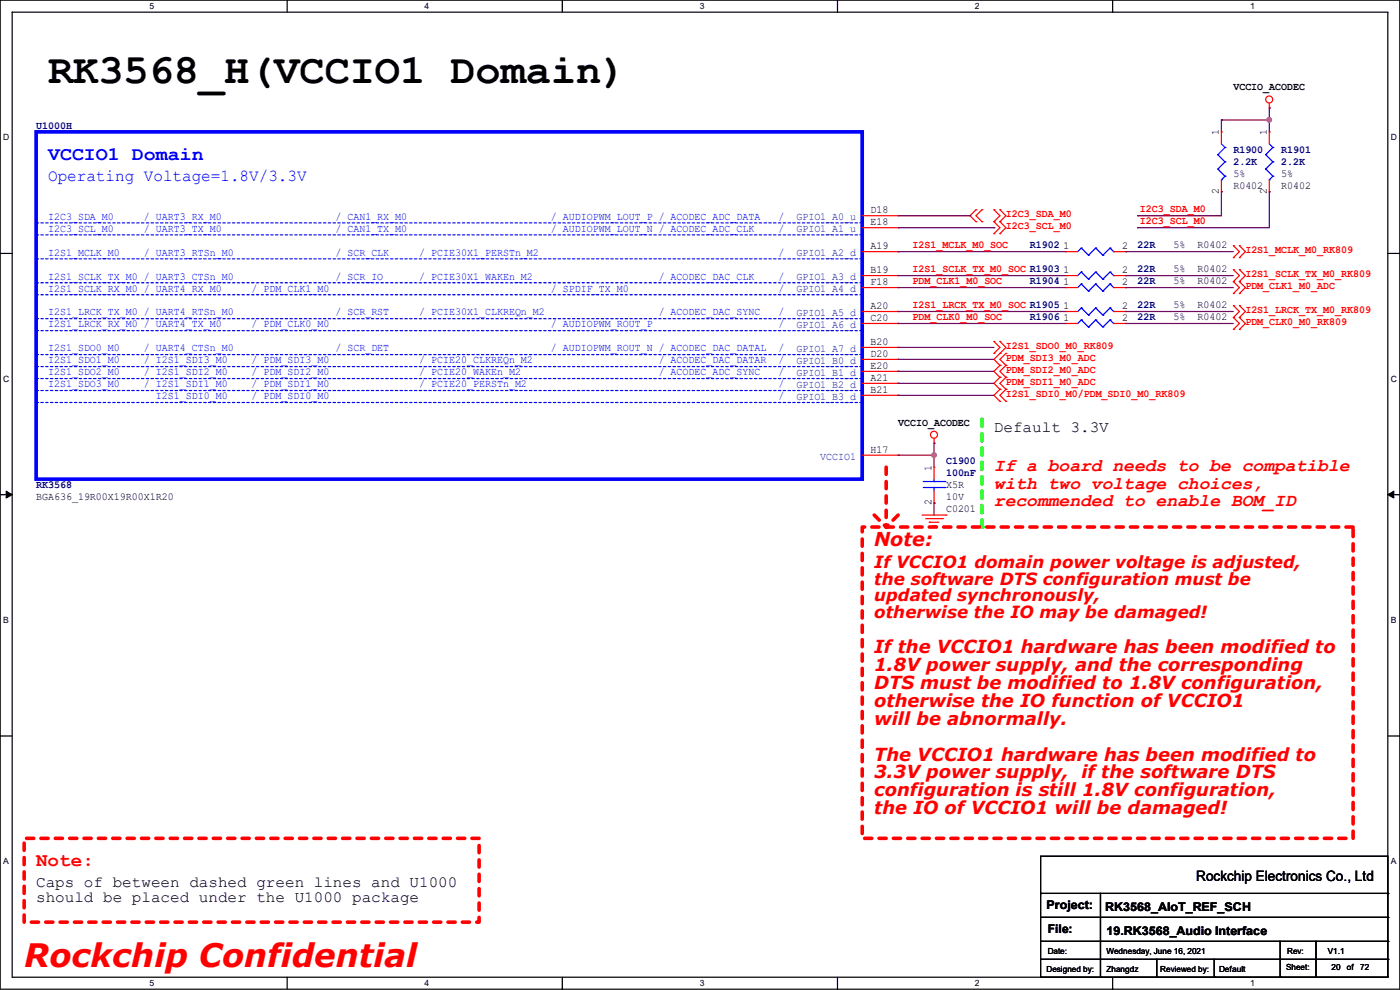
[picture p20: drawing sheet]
<svg xmlns="http://www.w3.org/2000/svg" width="297mm" height="210mm" viewBox="0 0 297 210" stroke-linecap="round" stroke-linejoin="round" font-family="sans-serif">
<defs><g id="words">
<text font-size="8.9" x="10.2" y="17.6">RK3568_H(VCCIO1 Domain)</text>
<text font-size="6.9" fill="#f00" x="5.1" y="205.1">Rockchip Confidential</text>
<text font-size="4.1" fill="#00f" x="10.2" y="34">VCCIO1 Domain</text>
<g font-size="4.1" fill="#f00">
<text x="185.5" y="115.9">Note:</text>
<text x="7.7" y="183.8">Note:</text>
</g>
<g font-size="3.8" fill="#f00">
<text x="210.9" y="99.8">If a board needs to be compatible</text>
<text x="210.9" y="103.6">with two voltage choices,</text>
<text x="210.9" y="107.4">recommended to enable BOM_ID</text>
<text x="185.5" y="138.5">If the VCCIO1 hardware has been modified to</text>
<text x="185.5" y="142.3">1.8V power supply, and the corresponding</text>
<text x="185.5" y="146.1">DTS must be modified to 1.8V configuration,</text>
<text x="185.5" y="149.9">otherwise the IO function of VCCIO1</text>
<text x="185.5" y="153.7">will be abnormally.</text>
<text x="185.5" y="161.3">The VCCIO1 hardware has been modified to</text>
<text x="185.5" y="165.1">3.3V power supply, if the software DTS</text>
<text x="185.5" y="169">configuration is still 1.8V configuration,</text>
<text x="185.5" y="172.8">the IO of VCCIO1 will be damaged!</text>
</g>
<text font-size="3.6" fill="#00f" x="10.2" y="38.4">Operating Voltage=1.8V/3.3V</text>
<g font-size="3.6" fill="#f00">
<text x="185.5" y="120.4">If VCCIO1 domain power voltage is adjusted,</text>
<text x="185.5" y="124">the software DTS configuration must be</text>
<text x="185.5" y="127.6">updated synchronously,</text>
<text x="185.5" y="131.1">otherwise the IO may be damaged!</text>
</g>
<g font-size="3.3">
<text x="210.9" y="91.6">Default 3.3V</text>
<text x="7.7" y="188.1">Caps of between dashed green lines and U1000</text>
<text x="7.7" y="191.4">should be placed under the U1000 package</text>
</g>
<text font-size="3" x="253.8" y="186.9">Rockchip Electronics Co., Ltd</text>
<g font-size="2.5">
<text x="222" y="192.9">Project:</text>
<text x="222.3" y="198">File:</text>
<text x="234.5" y="193.2">RK3568_AIoT_REF_SCH</text>
<text x="234.7" y="198.2">19.RK3568_Audio Interface</text>
</g>
<g font-size="2.3">
<text x="261.7" y="19.2">VCCIO_ACODEC</text>
<text x="258.6" y="28.7" transform="rotate(-90 258.6 28.7)">1</text>
<text x="268.7" y="28.7" transform="rotate(-90 268.7 28.7)">1</text>
<text x="258.6" y="41.2" transform="rotate(-90 258.6 41.2)">2</text>
<text x="261.7" y="40">R0402</text>
<text x="261.7" y="37.5">5%</text>
<text x="268.7" y="41.2" transform="rotate(-90 268.7 41.2)">2</text>
<text x="271.8" y="40">R0402</text>
<text x="271.8" y="37.5">5%</text>
<text x="184.7" y="45.2">D18</text>
<text x="184.7" y="47.8">E18</text>
<text x="184.7" y="52.8">A19</text>
<text x="225.6" y="52.8">1</text>
<text x="238" y="52.8">2</text>
<text x="249" y="52.7">5%</text>
<text x="254" y="52.7">R0402</text>
<text x="184.7" y="57.9">B19</text>
<text x="225.6" y="57.9">1</text>
<text x="238" y="57.9">2</text>
<text x="249" y="57.8">5%</text>
<text x="254" y="57.8">R0402</text>
<text x="184.7" y="60.5">F18</text>
<text x="184.7" y="65.5">A20</text>
<text x="225.6" y="60.5">1</text>
<text x="225.6" y="65.5">1</text>
<text x="238" y="60.5">2</text>
<text x="238" y="65.5">2</text>
<text x="249" y="60.3">5%</text>
<text x="249" y="65.4">5%</text>
<text x="254" y="60.3">R0402</text>
<text x="254" y="65.4">R0402</text>
<text x="184.7" y="68.1">C20</text>
<text x="225.6" y="68.1">1</text>
<text x="238" y="68.1">2</text>
<text x="249" y="67.9">5%</text>
<text x="254" y="67.9">R0402</text>
<text x="184.7" y="73.2">B20</text>
<text x="184.7" y="75.7">D20</text>
<text x="184.7" y="78.2">E20</text>
<text x="184.7" y="80.8">A21</text>
<text x="184.7" y="83.3">B21</text>
<text x="190.5" y="90.3">VCCIO_ACODEC</text>
<text x="184.7" y="96">H17</text>
<text x="197.6" y="99.9" transform="rotate(-90 197.6 99.9)">1</text>
<text x="7.7" y="106">BGA636_19R00X19R00X1R20</text>
<text x="197.6" y="107.2" transform="rotate(-90 197.6 107.2)">2</text>
<text x="200.7" y="103.5">X5R</text>
<text x="200.7" y="106">10V</text>
<text x="200.7" y="108.6">C0201</text>
</g>
<g font-size="2.3" fill="#000080">
<text x="7.7" y="27.3">U1000H</text>
<text x="261.7" y="32.4">R1900</text>
<text x="261.7" y="34.9">2.2K</text>
<text x="271.8" y="32.4">R1901</text>
<text x="271.8" y="34.9">2.2K</text>
<text x="218.5" y="52.7">R1902</text>
<text x="241.3" y="52.7">22R</text>
<text x="241.3" y="57.8">22R</text>
<text x="218.5" y="60.3">R1904</text>
<text x="241.3" y="60.3">22R</text>
<text x="241.3" y="65.4">22R</text>
<text x="218.5" y="67.9">R1906</text>
<text x="241.3" y="67.9">22R</text>
<text x="200.7" y="98.4">C1900</text>
<text x="200.7" y="101">100nF</text>
<text x="7.7" y="103.5">RK3568</text>
</g>
<g font-size="2.3" fill="#00f">
<text x="10.2" y="46.6">I2C3_SDA_M0</text>
<text x="30.5" y="46.6">/ UART3_RX_M0</text>
<text x="71.2" y="46.6">/ CAN1_RX_M0</text>
<text x="116.9" y="46.6">/ AUDIOPWM_LOUT_P / ACODEC_ADC_DATA</text>
<text x="165.1" y="46.6">/</text>
<text x="10.2" y="49.1">I2C3_SCL_M0</text>
<text x="30.5" y="49.1">/ UART3_TX_M0</text>
<text x="71.2" y="49.1">/ CAN1_TX_M0</text>
<text x="116.9" y="49.1">/ AUDIOPWM_LOUT_N / ACODEC_ADC_CLK</text>
<text x="165.1" y="49.1">/</text>
<text x="10.2" y="59.3">I2S1_SCLK_TX_M0 / UART3_CTSn_M0</text>
<text x="10.2" y="54.2">I2S1_MCLK_M0</text>
<text x="30.5" y="54.2">/ UART3_RTSn_M0</text>
<text x="71.2" y="54.2">/ SCR_CLK</text>
<text x="71.2" y="59.3">/ SCR_IO</text>
<text x="88.9" y="59.3">/ PCIE30X1_WAKEn_M2</text>
<text x="88.9" y="54.2">/ PCIE30X1_PERSTn_M2</text>
<text x="139.7" y="59.3">/ ACODEC_DAC_CLK</text>
<text x="165.1" y="54.2">/</text>
<text x="165.1" y="59.3">/</text>
<text x="10.2" y="61.8">I2S1_SCLK_RX_M0 / UART4_RX_M0</text>
<text x="53.4" y="61.8">/ PDM_CLK1_M0</text>
<text x="116.9" y="61.8">/ SPDIF_TX_M0</text>
<text x="165.1" y="61.8">/</text>
<text x="10.2" y="66.9">I2S1_LRCK_TX_M0 / UART4_RTSn_M0</text>
<text x="10.2" y="69.5">I2S1_LRCK_RX_M0 / UART4_TX_M0</text>
<text x="53.4" y="69.5">/ PDM_CLK0_M0</text>
<text x="71.2" y="66.9">/ SCR_RST</text>
<text x="88.9" y="66.9">/ PCIE30X1_CLKREQn_M2</text>
<text x="116.9" y="69.5">/ AUDIOPWM_ROUT_P</text>
<text x="139.7" y="66.9">/ ACODEC_DAC_SYNC</text>
<text x="165.1" y="69.5">/</text>
<text x="165.1" y="66.9">/</text>
<text x="10.2" y="77.1">I2S1_SDO1_M0</text>
<text x="10.2" y="74.5">I2S1_SDO0_M0</text>
<text x="30.5" y="77.1">/ I2S1_SDI3_M0</text>
<text x="30.5" y="74.5">/ UART4_CTSn_M0</text>
<text x="53.4" y="77.1">/ PDM_SDI3_M0</text>
<text x="71.2" y="74.5">/ SCR_DET</text>
<text x="88.9" y="77.1">/ PCIE20_CLKREQn_M2</text>
<text x="116.9" y="74.5">/ AUDIOPWM_ROUT_N / ACODEC_DAC_DATAL</text>
<text x="139.7" y="77.1">/ ACODEC_DAC_DATAR</text>
<text x="165.1" y="77.1">/</text>
<text x="165.1" y="74.5">/</text>
<text x="10.2" y="82.2">I2S1_SDO3_M0</text>
<text x="10.2" y="79.6">I2S1_SDO2_M0</text>
<text x="30.5" y="79.6">/ I2S1_SDI2_M0</text>
<text x="30.5" y="82.2">/ I2S1_SDI1_M0</text>
<text x="53.4" y="82.2">/ PDM_SDI1_M0</text>
<text x="53.4" y="79.6">/ PDM_SDI2_M0</text>
<text x="88.9" y="82.2">/ PCIE20_PERSTn_M2</text>
<text x="88.9" y="79.6">/ PCIE20_WAKEn_M2</text>
<text x="139.7" y="79.6">/ ACODEC_ADC_SYNC</text>
<text x="165.1" y="82.2">/</text>
<text x="165.1" y="79.6">/</text>
<text x="33.1" y="84.7">I2S1_SDI0_M0</text>
<text x="53.4" y="84.7">/ PDM_SDI0_M0</text>
<text x="165.1" y="84.7">/</text>
</g>
<g font-size="2.3" fill="#004080">
<text x="169" y="46.7">GPIO1_A0_u</text>
<text x="169" y="49.2">GPIO1_A1_u</text>
<text x="169" y="54.3">GPIO1_A2_d</text>
<text x="169" y="59.4">GPIO1_A3_d</text>
<text x="169" y="61.9">GPIO1_A4_d</text>
<text x="169" y="67">GPIO1_A5_d</text>
<text x="169" y="69.6">GPIO1_A6_d</text>
<text x="169" y="74.6">GPIO1_A7_d</text>
<text x="169" y="77.2">GPIO1_B0_d</text>
<text x="169" y="79.7">GPIO1_B1_d</text>
<text x="169" y="82.3">GPIO1_B2_d</text>
<text x="169" y="84.8">GPIO1_B3_d</text>
<text x="174" y="97.5">VCCIO1</text>
</g>
<g font-size="2.3" fill="#f00">
<text x="213.4" y="46.1">I2C3_SDA_M0</text>
<text x="241.9" y="45">I2C3_SDA_M0</text>
<text x="241.9" y="47.6">I2C3_SCL_M0</text>
<text x="193.6" y="52.7">I2S1_MCLK_M0_SOC</text>
<text x="213.4" y="48.6">I2C3_SCL_M0</text>
<text x="264.2" y="53.7">I2S1_MCLK_M0_RK809</text>
<text x="193.6" y="57.7">I2S1_SCLK_TX_M0_SOC R1903</text>
<text x="264.2" y="58.8">I2S1_SCLK_TX_M0_RK809</text>
<text x="193.6" y="65.4">I2S1_LRCK_TX_M0_SOC R1905</text>
<text x="193.6" y="60.3">PDM_CLK1_M0_SOC</text>
<text x="264.2" y="61.3">PDM_CLK1_M0_ADC</text>
<text x="193.6" y="67.9">PDM_CLK0_M0_SOC</text>
<text x="264.2" y="69">PDM_CLK0_M0_RK809</text>
<text x="264.2" y="66.4">I2S1_LRCK_TX_M0_RK809</text>
<text x="213.4" y="74">I2S1_SDO0_M0_RK809</text>
<text x="213.4" y="76.6">PDM_SDI3_M0_ADC</text>
<text x="213.4" y="79.1">PDM_SDI2_M0_ADC</text>
<text x="213.4" y="81.7">PDM_SDI1_M0_ADC</text>
<text x="213.4" y="84.2">I2S1_SDI0_M0/PDM_SDI0_M0_RK809</text>
</g>
<g font-size="1.8">
<text x="31.7" y="1.9">5</text>
<text x="90.1" y="1.9">4</text>
<text x="148.5" y="1.9">3</text>
<text x="206.8" y="1.9">2</text>
<text x="265.2" y="1.9">1</text>
<text x=".7" y="29.8">D</text>
<text x="295.1" y="29.8">D</text>
<text x=".7" y="80.9">C</text>
<text x="295.1" y="80.9">C</text>
<text x=".7" y="132.1">B</text>
<text x="295.1" y="132.1">B</text>
<text x=".7" y="183.3">A</text>
<text x="295.1" y="183.3">A</text>
<text x="222.3" y="202.3">Date:</text>
<text x="234.7" y="202.3">Wednesday, June 16, 2021</text>
<text x="273.1" y="202.3">Rev:</text>
<text x="281.7" y="202.3">V1.1</text>
<text x="31.7" y="209.2">5</text>
<text x="90.1" y="209.2">4</text>
<text x="148.5" y="209.2">3</text>
<text x="206.8" y="209.2">2</text>
<text x="222" y="206.1">Designed by:</text>
<text x="234.7" y="206.1">Zhangdz</text>
<text x="246.2" y="206.1">Reviewed by:</text>
<text x="258.6" y="206.1">Default</text>
<text x="265.2" y="209.2">1</text>
<text x="272.8" y="205.9">Sheet:</text>
<text x="282.5" y="205.9">20</text>
<text x="285.7" y="205.9">of</text>
<text x="288.6" y="205.9">72</text>
</g>
</g></defs>
<path d="M0 0h297v209.8h-297zM2.6 2.6h291.8v204.7h-291.8z" fill="none" stroke="#000" stroke-width=".25"/>
<g fill="#fff">
<path d="M31.7 .3h1v2h-1z"/>
<path d="M31.7 207.6h1v1.9h-1z"/>
</g>
<path d="M60.9 0v2.6M60.9 207.3v2.5" fill="none" stroke="#000" stroke-width=".25"/>
<g fill="#fff">
<path d="M90.1 .3h1v2h-1z"/>
<path d="M90.1 207.6h1v1.9h-1z"/>
</g>
<path d="M119.3 0v2.6M119.3 207.3v2.5" fill="none" stroke="#000" stroke-width=".25"/>
<g fill="#fff">
<path d="M148.5 .3h.9v2h-.9z"/>
<path d="M148.5 207.6h.9v1.9h-.9z"/>
</g>
<path d="M177.7 0v2.6M177.7 207.3v2.5" fill="none" stroke="#000" stroke-width=".25"/>
<g fill="#fff">
<path d="M206.8 .3h1v2h-1z"/>
<path d="M206.8 207.6h1v1.9h-1z"/>
</g>
<path d="M236.1 0v2.6M236.1 207.3v2.5" fill="none" stroke="#000" stroke-width=".25"/>
<g fill="#fff">
<path d="M265.2 .3h1v2h-1z"/>
<path d="M265.2 207.6h1v1.9h-1z"/>
<path d="M.7 28.2h1.2v1.9h-1.2z"/>
<path d="M295.1 28.2h1.2v1.9h-1.2z"/>
<path d="M.7 79.3h1.2v2h-1.2z"/>
<path d="M295.1 79.3h1.2v2h-1.2z"/>
</g>
<path d="M0 53.8h2.6M294.4 53.8h2.6" fill="none" stroke="#000" stroke-width=".25"/>
<g fill="#fff">
<path d="M.7 130.5h1.2v2h-1.2z"/>
<path d="M295.1 130.5h1.1v2h-1.1z"/>
</g>
<path d="M0 104.9h2.6M294.4 104.9h2.6" fill="none" stroke="#000" stroke-width=".25"/>
<path d="M1.3 104.2l1.3 .7-1.3 .8zM294.4 104.9l1.3-.7v1.5z" fill="#000" stroke="#000" stroke-width=".21"/>
<g fill="#fff">
<path d="M.7 181.7h1.2v2h-1.2z"/>
<path d="M295.1 181.7h1.1v2h-1.1z"/>
</g>
<path d="M0 156.1h2.6M294.4 156.1h2.6" fill="none" stroke="#000" stroke-width=".25"/>
<path d="M5.1 177.8h96.5v17.8h-96.5z" fill="none" stroke="#f00" stroke-width=".76" stroke-dasharray="1.5 1.5"/>
<path d="M208.3 88.9v22.9" fill="none" stroke="#0f0" stroke-width=".76" stroke-dasharray="1.5 1.5"/>
<circle cx="208.3" cy="111.8" r=".38" fill="#0f0" stroke-dasharray="1.5 1.5"/>
<path d="M182.9 111.8h104.2v66h-104.2zM190.5 109.3l-2.5 2.5" fill="none" stroke="#f00" stroke-width=".76" stroke-dasharray="1.5 1.5"/>
<circle cx="188" cy="111.8" r=".38" fill="#f00" stroke-dasharray="1.5 1.5"/>
<path d="M185.5 109.3l2.5 2.5" fill="none" stroke="#f00" stroke-width=".76" stroke-dasharray="1.5 1.5"/>
<circle cx="188" cy="111.8" r=".38" fill="#f00" stroke-dasharray="1.5 1.5"/>
<path d="M188 99.1v12.7" fill="none" stroke="#f00" stroke-width=".76" stroke-dasharray="1.5 1.5"/>
<circle cx="188" cy="111.8" r=".38" fill="#f00" stroke-dasharray="1.5 1.5"/>
<g fill="none" stroke="#f00" stroke-width=".25">
<path d="M259.1 28h.1M259.1 28v2.5M259.1 38.1v2.6M269.3 22.9h.1M269.3 28h.1M269.3 21.9v1M269.3 28v2.5M269.3 38.1v2.6M182.9 53.4h7.6M182.9 58.5h7.6M182.9 45.8h7.6M182.9 48.3h7.6"/>
<path d="M190.5 45.8h.1M190.5 48.3h.1M190.5 53.4h.1M190.5 58.5h.1M207.1 47h.1M207.1 44.5h.1M207.1 44.5l-1.3 1.3 1.3 1.2M208.3 44.5h.1M208.3 47h.1M208.3 44.5l-1.2 1.3 1.2 1.2M210.9 44.5h.1M210.9 47h.1"/>
<path d="M210.9 49.6h.1M210.9 44.5l1.2 1.3-1.2 1.2M210.9 47l1.2 1.3-1.2 1.3M212.1 44.5h.1M212.1 47h.1M212.1 49.6h.1M212.1 44.5l1.3 1.3-1.3 1.2M212.1 47l1.3 1.3-1.3 1.3M226.1 53.4h.1M226.1 58.5h.1M226.1 53.4h2.5M226.1 58.5h2.5"/>
<path d="M236.3 53.4h2.5M236.3 58.5h2.5M238.8 53.4h.1M238.8 58.5h.1M259.1 40.7h.1M261.7 57.2h.1M261.7 59.7h.1M261.7 52.1h.1M261.7 54.7h.1M261.7 57.2l1.2 1.3-1.2 1.2M261.7 52.1l1.2 1.3-1.2 1.3M261.7 59.7l1.2 1.3-1.2 1.3"/>
<path d="M262.9 57.2h.1M262.9 59.7h.1M262.9 52.1h.1M262.9 54.7h.1M262.9 57.2l1.3 1.3-1.3 1.2M262.9 52.1l1.3 1.3-1.3 1.3M262.9 59.7l1.3 1.3-1.3 1.3M269.3 40.7h.1M182.9 61h7.6M182.9 66.1h7.6M182.9 68.6h7.6M182.9 73.7h7.6"/>
<path d="M182.9 76.2h7.6M182.9 78.8h7.6M190.5 61h.1M190.5 66.1h.1M190.5 68.6h.1M190.5 73.7h.1M190.5 76.2h.1M190.5 78.8h.1M210.9 72.4h.1M210.9 75h.1M210.9 72.4l1.2 1.3-1.2 1.3M212.1 72.4h.1"/>
<path d="M212.1 75h.1M212.1 77.5h.1M212.1 72.4l1.3 1.3-2.5 2.5 1.2 1.3M212.1 77.5l-1.2 1.3 1.2 1.3M213.4 77.5h.1M213.4 75h.1M213.4 75l-1.3 1.2 1.3 1.3M213.4 77.5l-1.3 1.3 1.3 1.3M226.1 61h.1M226.1 66.1h.1M226.1 68.6h.1M226.1 61h2.5"/>
<path d="M226.1 66.1h2.5M226.1 68.6h2.5M236.3 61h2.5M236.3 66.1h2.5M236.3 68.6h2.5M238.8 61h.1M238.8 66.1h.1M238.8 68.6h.1M261.7 67.4h.1M261.7 69.9h.1M261.7 64.8h.1M261.7 62.3h.1"/>
<path d="M261.7 67.4l1.2 1.2-1.2 1.3M261.7 64.8l1.2 1.3-1.2 1.3M262.9 67.4h.1M262.9 69.9h.1M262.9 64.8h.1M262.9 62.3h.1M262.9 67.4l1.3 1.2-1.3 1.3M262.9 64.8l1.3 1.3-1.3 1.3M182.9 81.3h7.6M182.9 83.9h7.6M182.9 96.6h7.6M190.5 81.3h.1"/>
<path d="M190.5 83.9h.1M190.5 96.6h.1M198.2 94h.1M198.2 99.1h.1M198.2 93v1M198.2 99.1v2.5M212.1 82.6h.1M212.1 85.1h.1M212.1 80.1h.1M212.1 82.6l-1.2 1.3 1.2 1.2M212.1 80.1l-1.2 1.2 1.2 1.3M213.4 85.1h.1"/>
<path d="M213.4 82.6h.1M213.4 80.1h.1M213.4 82.6l-1.3 1.3 1.3 1.2M213.4 80.1l-1.3 1.2 1.3 1.3M195.6 109.3h5.1M196.4 110h3.5M197.1 110.8h.1M197.1 110.8h2.1M197.9 111.5h.5M198.2 106.7h.1M198.2 104.2v2.5M198.4 111.5h.1"/>
<path d="M199.9 110h.1M200.7 109.3h.1"/>
<circle cx="269.3" cy="21.1" r=".74"/>
<circle cx="198.1" cy="92.2" r=".74"/>
</g>
<g fill="none" stroke="#000" stroke-width=".25">
<path d="M220.8 181.7h73.6v25.6h-73.6zM220.8 189.5h73.6M220.8 194.6h73.6M220.8 199.7h73.6M233.5 189.5v17.8M271.6 199.7v7.6M279.2 199.7v7.6M294.4 189.5h.1M294.4 194.6h.1M294.4 199.7h.1M220.8 203.5h73.6M233.5 207.3h.1"/>
<path d="M245.4 207.3h.1M245.4 203.5v3.8M257.6 207.3h.1M257.6 203.5v3.8M271.6 207.3h.1M279.2 207.3h.1M294.4 203.5h.1"/>
</g>
<g fill="none" stroke="#00f" stroke-width=".25">
<path d="M258.4 32.8h.1M258.4 35.9h.1M258.4 32.8l1.5 1.5M258.4 35.9l1.5 1.5M259.1 38.1h.1M259.1 30.5l.8 .8M259.9 31.3h.1M259.9 34.3h.1M259.9 37.4h.1M259.9 31.3l-1.5 1.5M259.9 34.3l-1.5 1.6M259.9 37.4l-.8 .7"/>
<path d="M268.5 32.8h.1M268.5 35.9h.1M268.5 32.8l1.5 1.5M268.5 35.9l1.5 1.5M269.3 38.1h.1M269.3 30.5l.7 .8M270 31.3h.1M270 34.3h.1M270 37.4h.1M270 31.3l-1.5 1.5M270 34.3l-1.5 1.6M270 37.4l-.7 .7"/>
<path d="M229.4 52.6h.1M229.4 57.7h.1M229.4 52.6l-.8 .8M229.4 52.6l1.5 1.5M229.4 57.7l-.8 .8M229.4 57.7l1.5 1.5M230.9 54.1h.1M230.9 59.2h.1M232.5 52.6h.1M232.5 57.7h.1M232.5 52.6l-1.6 1.5M232.5 52.6l1.5 1.5"/>
<path d="M232.5 57.7l-1.6 1.5M232.5 57.7l1.5 1.5M234 54.1h.1M234 59.2h.1M235.5 52.6h.1M235.5 57.7h.1M235.5 52.6l-1.5 1.5M235.5 52.6l.8 .8M235.5 57.7l-1.5 1.5M235.5 57.7l.8 .8M236.3 53.4h.1M236.3 58.5h.1"/>
<path d="M229.4 60.2h.1M229.4 65.3h.1M229.4 67.9h.1M229.4 60.2l-.8 .8M229.4 60.2l1.5 1.6M229.4 65.3l-.8 .8M229.4 65.3l1.5 1.5M229.4 67.9l-.8 .7M229.4 67.9l1.5 1.5M230.9 61.8h.1M230.9 66.8h.1M230.9 69.4h.1"/>
<path d="M232.5 60.2h.1M232.5 65.3h.1M232.5 67.9h.1M232.5 60.2l-1.6 1.6M232.5 60.2l1.5 1.6M232.5 65.3l-1.6 1.5M232.5 65.3l1.5 1.5M232.5 67.9l-1.6 1.5M232.5 67.9l1.5 1.5M234 61.8h.1M234 66.8h.1M234 69.4h.1"/>
<path d="M235.5 60.2h.1M235.5 65.3h.1M235.5 67.9h.1M235.5 60.2l-1.5 1.6M235.5 60.2l.8 .8M235.5 65.3l-1.5 1.5M235.5 65.3l.8 .8M235.5 67.9l-1.5 1.5M235.5 67.9l.8 .7M236.3 61h.1M236.3 66.1h.1M236.3 68.6h.1"/>
<path d="M195.9 103.4h4.5M195.9 102.2h4.5M198.2 102.2h.1M198.2 103.4h.1M198.2 101.6v.6M198.2 103.4v.8M200.4 103.4h.1M200.4 102.2h.1"/>
</g>
<g fill="none" stroke="#00f" stroke-width=".25" stroke-dasharray=".5 .5">
<path d="M7.7 47.3h.1M7.7 49.8h.1M7.7 54.9h.1M7.7 60h.1M182.9 47.3h-175.2M182.9 49.8h-175.2M182.9 54.9h-175.2M182.9 60h-175.2M7.7 67.6h.1M7.7 70.1h.1M7.7 75.2h.1M7.7 77.8h.1"/>
<path d="M7.7 62.5h.1M182.9 67.6h-175.2M182.9 70.1h-175.2M182.9 75.2h-175.2M182.9 77.8h-175.2M182.9 62.5h-175.2M7.7 80.3h.1M7.7 82.8h.1M7.7 85.4h.1M182.9 80.3h-175.2M182.9 82.8h-175.2M182.9 85.4h-175.2"/>
</g>
<path d="M7.7 28h175.2v73.6h-175.2z" fill="none" stroke="#00f" stroke-width=".76"/>
<g fill="none" stroke="#800040" stroke-width=".25">
<path d="M259.1 25.4h.1M259.1 25.4v2.6M259.1 25.4h10.2M269.3 22.9h.1M269.3 25.4h.1M269.3 22.9v5.1M190.5 53.4h.1M190.5 58.5h.1M190.5 53.4h35.6M190.5 58.5h35.6M190.5 45.8h15.3M190.5 48.3h20.4"/>
<path d="M205.8 45.8h.1M210.9 48.3h.1M238.8 53.4h.1M238.8 58.5h.1M238.8 53.4h22.9M238.8 58.5h22.9M241.3 45.8h.1M241.3 48.3h.1M259.1 40.7h.1M259.1 40.7v5.1h-17.8M269.3 40.7h.1M269.3 40.7v7.6h-28"/>
<path d="M190.5 68.6h.1M190.5 66.1h.1M190.5 73.7h.1M190.5 61h.1M190.5 76.2h.1M190.5 78.8h.1M190.5 68.6h35.6M190.5 66.1h35.6M190.5 73.7h20.4M190.5 61h35.6M190.5 76.2h20.4M190.5 78.8h20.4"/>
<path d="M238.8 66.1h.1M238.8 68.6h.1M238.8 61h.1M238.8 68.6h22.9M238.8 66.1h22.9M238.8 61h22.9M190.5 96.6h.1M190.5 83.9h.1M190.5 81.3h.1M190.5 96.6h7.7M190.5 83.9h20.4M190.5 81.3h20.4"/>
<path d="M198.2 94h.1M198.2 96.6h.1M198.2 94v5.1M198.2 106.7h.1M198.2 106.7v2.6"/>
</g>
<g fill="#f0f" stroke="#f0f" stroke-width=".25">
<circle cx="198.1" cy="96.5" r=".49"/>
<circle cx="269.3" cy="25.4" r=".49"/>
</g>
<use href="#words"/>
</svg>
